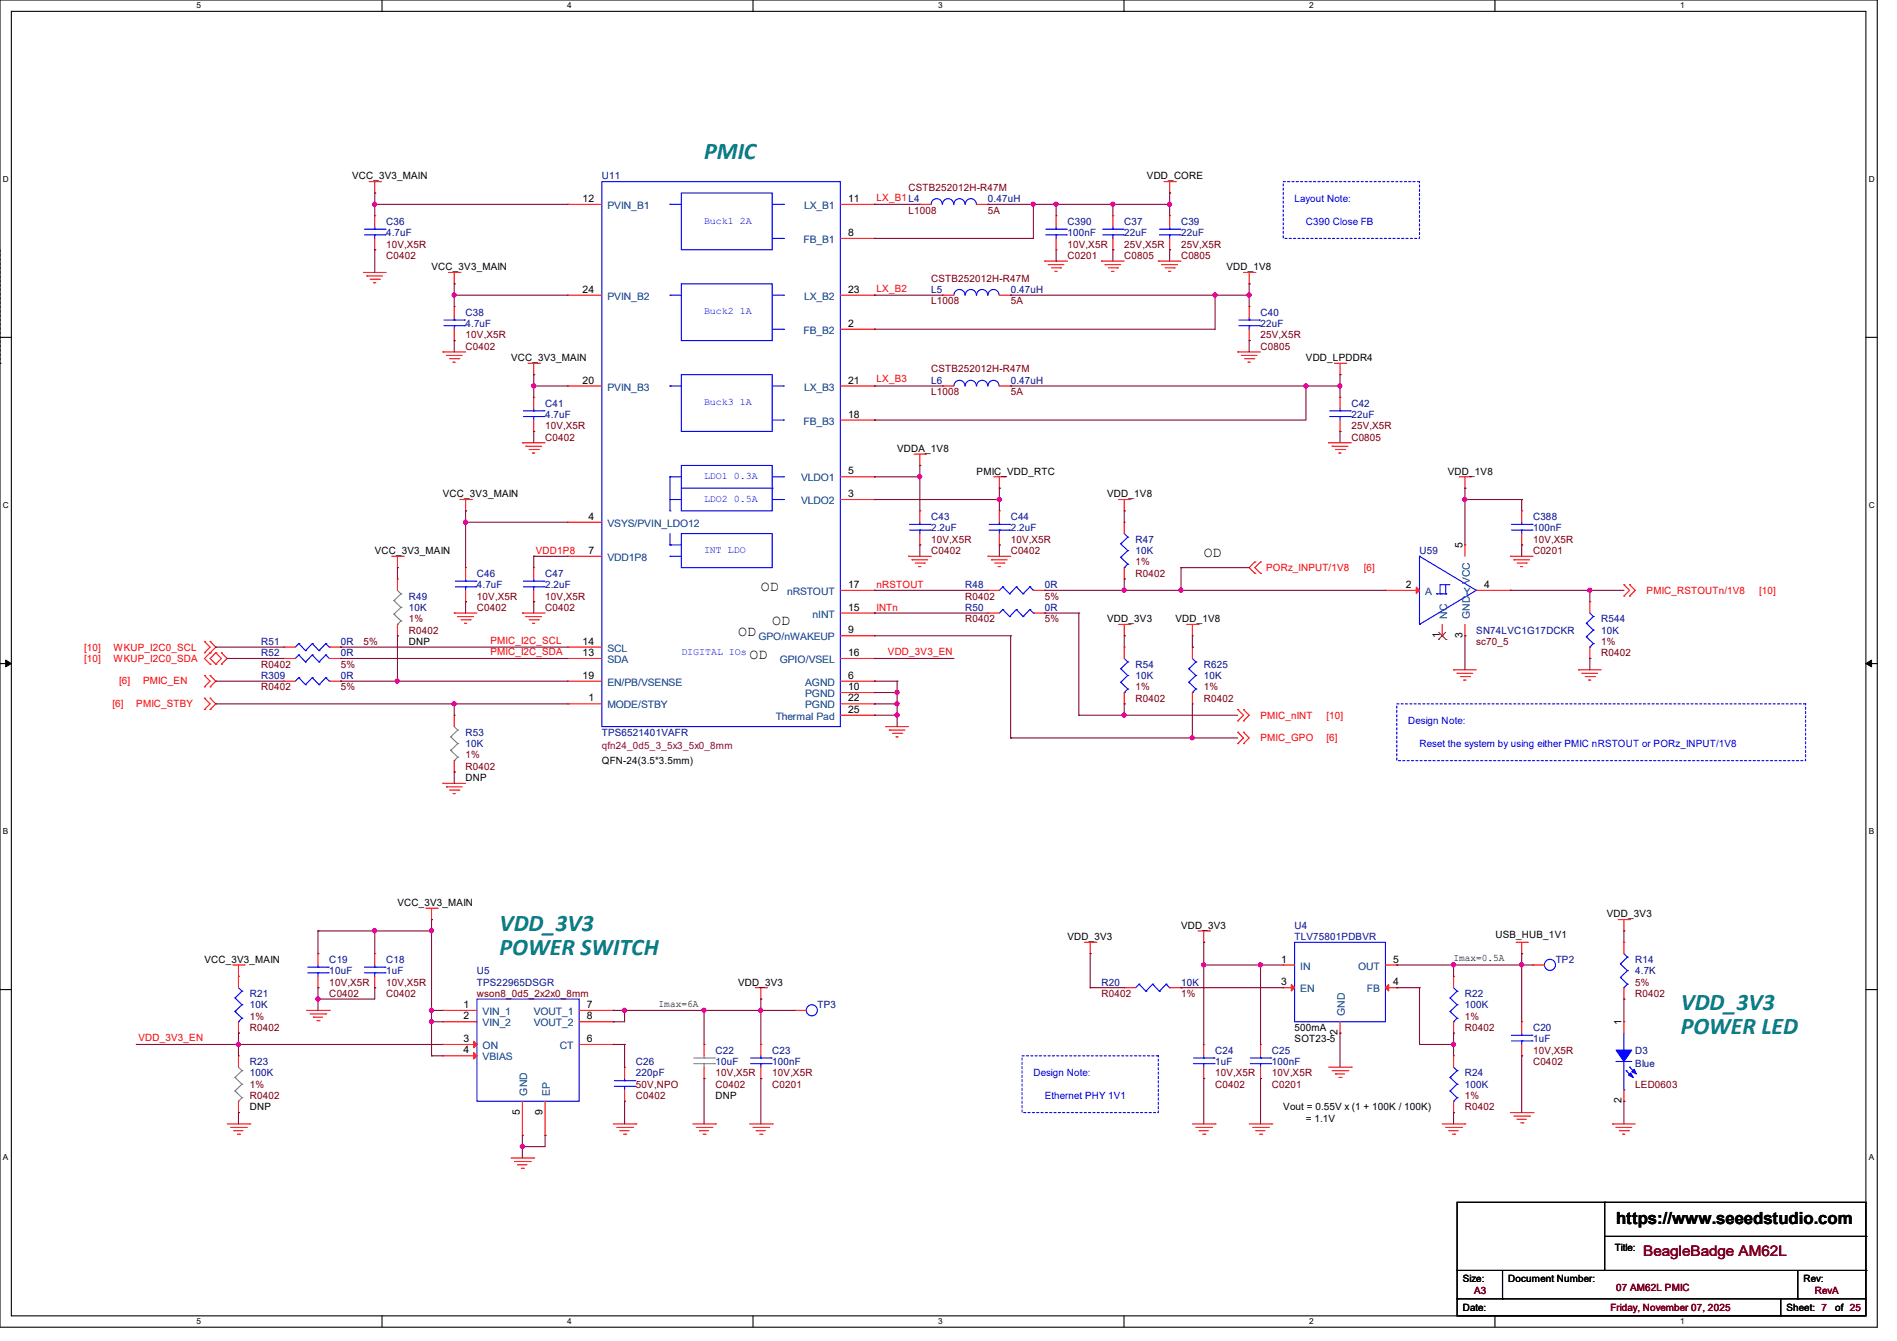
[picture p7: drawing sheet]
<svg xmlns="http://www.w3.org/2000/svg" width="297mm" height="210mm" viewBox="0 0 297 210" stroke-linecap="round" stroke-linejoin="round" font-family="sans-serif">
<defs><g id="words">
<g font-size="3.7" fill="#008080">
<text x="110.2" y="24.9">PMIC</text>
<text x="78.2" y="145.8">VDD_3V3</text>
<text x="78.2" y="149.5">POWER SWITCH</text>
<text x="263.1" y="158.2">VDD_3V3</text>
<text x="263.1" y="162">POWER LED</text>
</g>
<text font-size="2.6" x="253" y="191.8">https://www.seeedstudio.com</text>
<g font-size="2.3">
<text x="188.5" y="87.2">OD</text>
<text x="119.1" y="92.5">OD</text>
<text x="115.6" y="99.7">OD</text>
<text x="120.9" y="97.9">OD</text>
<text x="117.3" y="103.2">OD</text>
</g>
<text font-size="2.3" fill="#800000" x="257.3" y="196.8">BeagleBadge AM62L</text>
<g font-size="1.6">
<text x="55.1" y="28.1">VCC_3V3_MAIN</text>
<text x="179.6" y="28.1">VDD_CORE</text>
<text x="91.2" y="31.6">12</text>
<text x="132.8" y="31.6">11</text>
<text x="132.8" y="37">8</text>
<text x="67.6" y="42.3">VCC_3V3_MAIN</text>
<text x="91.2" y="45.8">24</text>
<text x="132.8" y="45.8">23</text>
<text x="192" y="42.3">VDD_1V8</text>
<text x="132.8" y="51.2">2</text>
<text x="80" y="56.6">VCC_3V3_MAIN</text>
<text x="204.5" y="56.6">VDD_LPDDR4</text>
<text x="91.2" y="60.1">20</text>
<text x="132.8" y="65.4">18</text>
<text x="132.8" y="60.1">21</text>
<text x="140.5" y="70.8">VDDA_1V8</text>
<text x="69.3" y="77.9">VCC_3V3_MAIN</text>
<text x="132.8" y="77.9">3</text>
<text x="132.8" y="74.3">5</text>
<text x="152.9" y="74.3">PMIC_VDD_RTC</text>
<text x="173.4" y="77.9">VDD_1V8</text>
<text x="226.7" y="74.3">VDD_1V8</text>
<text x="92.1" y="81.4">4</text>
<text x="58.7" y="86.8">VCC_3V3_MAIN</text>
<text x="92.1" y="86.7">7</text>
<text x="229" y="85.9" transform="rotate(-90 229 85.9)">5</text>
<text x="132.8" y="95.6">15</text>
<text x="132.8" y="92.1">17</text>
<text x="220.1" y="92.1">2</text>
<text x="232.4" y="92.1">4</text>
<text x="64" y="101">DNP</text>
<text x="91.2" y="101">14</text>
<text x="132.8" y="99.2">9</text>
<text x="173.4" y="97.4">VDD_3V3</text>
<text x="184" y="97.4">VDD_1V8</text>
<text x="225.4" y="99.9" transform="rotate(-90 225.4 99.9)">1</text>
<text x="229" y="99.9" transform="rotate(-90 229 99.9)">3</text>
<text x="91.2" y="102.7">13</text>
<text x="91.2" y="106.3">19</text>
<text x="132.8" y="106.3">6</text>
<text x="132.8" y="102.7">16</text>
<text x="92.1" y="109.9">1</text>
<text x="132.8" y="108.1">10</text>
<text x="132.8" y="109.9">22</text>
<text x="132.8" y="111.6">25</text>
<text x="94.2" y="119.7">QFN-24(3.5*3.5mm)</text>
<text x="72.9" y="122.3">DNP</text>
<text x="62.2" y="141.9">VCC_3V3_MAIN</text>
<text x="251.6" y="143.7">VDD_3V3</text>
<text x="167.1" y="147.2">VDD_3V3</text>
<text x="184.9" y="145.5">VDD_3V3</text>
<text x="234.1" y="146.9">USB_HUB_1V1</text>
<text x="32" y="150.8">VCC_3V3_MAIN</text>
<text x="115.6" y="154.3">VDD_3V3</text>
<text x="200.6" y="150.8">1</text>
<text x="200.6" y="154.3">3</text>
<text x="218.1" y="154.3">4</text>
<text x="218.1" y="150.8">5</text>
<text x="227.6" y="150.6">Imax=0.5A</text>
<text x="72.6" y="157.9">1</text>
<text x="72.6" y="159.6">2</text>
<text x="91.9" y="157.9">7</text>
<text x="91.9" y="159.6">8</text>
<text x="103.1" y="157.7">Imax=6A</text>
<text x="202.7" y="161.5">500mA</text>
<text x="253.9" y="160.6" transform="rotate(-90 253.9 160.6)">1</text>
<text x="72.6" y="163.2">3</text>
<text x="72.6" y="165">4</text>
<text x="91.9" y="163.2">6</text>
<text x="202.7" y="163.2">SOT23-5</text>
<text x="209.4" y="162.1" transform="rotate(-90 209.4 162.1)">2</text>
<text x="39.1" y="173.9">DNP</text>
<text x="112" y="172.1">DNP</text>
<text x="200.9" y="173.9">Vout = 0.55V x (1 + 100K / 100K)</text>
<text x="253.9" y="172.8" transform="rotate(-90 253.9 172.8)">2</text>
<text x="81.4" y="174.6" transform="rotate(-90 81.4 174.6)">5</text>
<text x="85" y="174.6" transform="rotate(-90 85 174.6)">9</text>
<text x="204.5" y="175.7">= 1.1V</text>
<text x="252.8" y="196">Title:</text>
<text x="229" y="200.7">Size:</text>
<text x="236.1" y="200.7">Document Number:</text>
<text x="282.4" y="200.7">Rev:</text>
<text x="229" y="205.4">Date:</text>
<text x="279.7" y="205.4">Sheet: 7</text>
<text x="287.3" y="205.4">of 25</text>
</g>
<g font-size="1.6" fill="#000080">
<text x="94.2" y="28.1">U11</text>
<text x="60.5" y="35.2">C36</text>
<text x="154.7" y="31.7">0.47uH</text>
<text x="167.1" y="35.2">C390</text>
<text x="176" y="35.2">C37</text>
<text x="184.9" y="35.2">C39</text>
<text x="60.5" y="37">4.7uF</text>
<text x="167.1" y="37">100nF</text>
<text x="176" y="37">22uF</text>
<text x="184.9" y="37">22uF</text>
<text x="145.8" y="45.9">L5</text>
<text x="158.2" y="45.9">0.47uH</text>
<text x="72.9" y="49.4">C38</text>
<text x="72.9" y="51.2">4.7uF</text>
<text x="197.4" y="49.4">C40</text>
<text x="197.4" y="51.2">22uF</text>
<text x="85.3" y="63.7">C41</text>
<text x="85.3" y="65.4">4.7uF</text>
<text x="145.8" y="60.1">L6</text>
<text x="158.2" y="60.1">0.47uH</text>
<text x="211.6" y="63.7">C42</text>
<text x="211.6" y="65.4">22uF</text>
<text x="145.8" y="81.4">C43</text>
<text x="145.8" y="83.2">2.2uF</text>
<text x="158.2" y="81.4">C44</text>
<text x="158.2" y="83.2">2.2uF</text>
<text x="240" y="81.4">C388</text>
<text x="240" y="83.2">100nF</text>
<text x="177.8" y="85">R47</text>
<text x="177.8" y="86.8">10K</text>
<text x="222.2" y="86.8">U59</text>
<text x="64" y="93.9">R49</text>
<text x="64" y="95.7">10K</text>
<text x="74.7" y="90.3">C46</text>
<text x="74.7" y="92.1">4.7uF</text>
<text x="85.3" y="90.3">C47</text>
<text x="85.3" y="92.1">2.2uF</text>
<text x="151.1" y="95.7">R50</text>
<text x="151.1" y="92.1">R48</text>
<text x="163.6" y="95.7">0R</text>
<text x="163.6" y="92.1">0R</text>
<text x="40.9" y="101">R51</text>
<text x="53.3" y="101">0R</text>
<text x="231.1" y="99.2">SN74LVC1G17DCKR</text>
<text x="250.7" y="97.4">R544</text>
<text x="250.7" y="99.2">10K</text>
<text x="40.9" y="102.8">R52</text>
<text x="40.9" y="106.3">R309</text>
<text x="53.3" y="106.3">0R</text>
<text x="53.3" y="102.8">0R</text>
<text x="177.8" y="104.6">R54</text>
<text x="177.8" y="106.3">10K</text>
<text x="188.5" y="104.6">R625</text>
<text x="188.5" y="106.3">10K</text>
<text x="72.9" y="115.2">R53</text>
<text x="72.9" y="117">10K</text>
<text x="94.2" y="115.2">TPS6521401VAFR</text>
<text x="202.7" y="147.2">TLV75801PDBVR</text>
<text x="202.7" y="145.5">U4</text>
<text x="51.6" y="150.8">C19</text>
<text x="51.6" y="152.6">10uF</text>
<text x="60.5" y="150.8">C18</text>
<text x="60.5" y="152.6">1uF</text>
<text x="74.7" y="152.6">U5</text>
<text x="74.7" y="154.3">TPS22965DSGR</text>
<text x="172.5" y="154.3">R20</text>
<text x="184.9" y="154.3">10K</text>
<text x="243.6" y="150.8">TP2</text>
<text x="256" y="150.8">R14</text>
<text x="256" y="152.6">4.7K</text>
<text x="39.1" y="156.1">R21</text>
<text x="39.1" y="157.9">10K</text>
<text x="128" y="157.9">TP3</text>
<text x="229.4" y="156.1">R22</text>
<text x="229.4" y="157.9">100K</text>
<text x="240" y="161.5">C20</text>
<text x="39.1" y="166.8">R23</text>
<text x="99.6" y="166.8">C26</text>
<text x="112" y="165">C22</text>
<text x="112" y="166.8">10uF</text>
<text x="120.9" y="165">C23</text>
<text x="120.9" y="166.8">100nF</text>
<text x="190.2" y="165">C24</text>
<text x="190.2" y="166.8">1uF</text>
<text x="199.1" y="165">C25</text>
<text x="199.1" y="166.8">100nF</text>
<text x="240" y="163.2">1uF</text>
<text x="256" y="165">D3</text>
<text x="256" y="167.1">Blue</text>
<text x="39.1" y="168.6">100K</text>
<text x="99.6" y="168.6">220pF</text>
<text x="229.4" y="168.6">R24</text>
<text x="229.4" y="170.3">100K</text>
</g>
<g font-size="1.6" fill="#800000">
<text x="142.2" y="29.9">CSTB252012H-R47M</text>
<text x="142.2" y="33.4">L1008</text>
<text x="154.7" y="33.4">5A</text>
<text x="60.5" y="40.6">C0402</text>
<text x="60.5" y="38.8">10V,X5R</text>
<text x="167.1" y="40.6">C0201</text>
<text x="167.1" y="38.8">10V,X5R</text>
<text x="176" y="40.6">C0805</text>
<text x="176" y="38.8">25V,X5R</text>
<text x="184.9" y="40.6">C0805</text>
<text x="184.9" y="38.8">25V,X5R</text>
<text x="145.8" y="47.7">L1008</text>
<text x="145.8" y="44.1">CSTB252012H-R47M</text>
<text x="158.2" y="47.7">5A</text>
<text x="72.9" y="53">10V,X5R</text>
<text x="197.4" y="53">25V,X5R</text>
<text x="72.9" y="54.8">C0402</text>
<text x="145.8" y="58.3">CSTB252012H-R47M</text>
<text x="197.4" y="54.8">C0805</text>
<text x="145.8" y="61.9">L1008</text>
<text x="158.2" y="61.9">5A</text>
<text x="85.3" y="69">C0402</text>
<text x="85.3" y="67.2">10V,X5R</text>
<text x="211.6" y="69">C0805</text>
<text x="211.6" y="67.2">25V,X5R</text>
<text x="145.8" y="86.8">C0402</text>
<text x="145.8" y="85">10V,X5R</text>
<text x="158.2" y="86.8">C0402</text>
<text x="158.2" y="85">10V,X5R</text>
<text x="177.8" y="88.6">1%</text>
<text x="240" y="86.8">C0201</text>
<text x="240" y="85">10V,X5R</text>
<text x="74.7" y="95.7">C0402</text>
<text x="74.7" y="93.9">10V,X5R</text>
<text x="85.3" y="95.7">C0402</text>
<text x="85.3" y="93.9">10V,X5R</text>
<text x="151.1" y="93.9">R0402</text>
<text x="163.6" y="93.9">5%</text>
<text x="177.8" y="90.3">R0402</text>
<text x="56.9" y="101">5%</text>
<text x="64" y="97.4">1%</text>
<text x="64" y="99.2">R0402</text>
<text x="151.1" y="97.4">R0402</text>
<text x="163.6" y="97.4">5%</text>
<text x="231.1" y="101">sc70_5</text>
<text x="250.7" y="101">1%</text>
<text x="40.9" y="104.6">R0402</text>
<text x="53.3" y="104.6">5%</text>
<text x="250.7" y="102.8">R0402</text>
<text x="40.9" y="108.1">R0402</text>
<text x="53.3" y="108.1">5%</text>
<text x="177.8" y="108.1">1%</text>
<text x="177.8" y="109.9">R0402</text>
<text x="188.5" y="108.1">1%</text>
<text x="188.5" y="109.9">R0402</text>
<text x="72.9" y="118.8">1%</text>
<text x="72.9" y="120.6">R0402</text>
<text x="51.6" y="154.3">10V,X5R</text>
<text x="60.5" y="154.3">10V,X5R</text>
<text x="256" y="154.3">5%</text>
<text x="39.1" y="159.7">1%</text>
<text x="39.1" y="161.5">R0402</text>
<text x="51.6" y="156.1">C0402</text>
<text x="60.5" y="156.1">C0402</text>
<text x="74.7" y="156.1">wson8_0d5_2x2x0_8mm</text>
<text x="172.5" y="156.1">R0402</text>
<text x="184.9" y="156.1">1%</text>
<text x="229.4" y="159.7">1%</text>
<text x="229.4" y="161.5">R0402</text>
<text x="256" y="156.1">R0402</text>
<text x="240" y="166.8">C0402</text>
<text x="240" y="165">10V,X5R</text>
<text x="39.1" y="170.3">1%</text>
<text x="39.1" y="172.1">R0402</text>
<text x="99.6" y="172.1">C0402</text>
<text x="99.6" y="170.3">50V,NPO</text>
<text x="112" y="170.3">C0402</text>
<text x="112" y="168.6">10V,X5R</text>
<text x="120.9" y="170.3">C0201</text>
<text x="120.9" y="168.6">10V,X5R</text>
<text x="190.2" y="170.3">C0402</text>
<text x="190.2" y="168.6">10V,X5R</text>
<text x="199.1" y="170.3">C0201</text>
<text x="199.1" y="168.6">10V,X5R</text>
<text x="229.4" y="172.1">1%</text>
<text x="229.4" y="173.9">R0402</text>
<text x="256" y="170.3">LED0603</text>
<text x="230.8" y="202.7">A3</text>
<text x="253" y="202.2">07 AM62L PMIC</text>
<text x="284.1" y="202.7">RevA</text>
<text x="252.1" y="205.4">Friday, November 07, 2025</text>
</g>
<g font-size="1.6" fill="#004080">
<text x="95.1" y="32.7">PVIN_B1</text>
<text x="125.9" y="32.7">LX_B1</text>
<text x="125.8" y="38.1">FB_B1</text>
<text x="95.1" y="46.9">PVIN_B2</text>
<text x="125.9" y="46.9">LX_B2</text>
<text x="125.8" y="52.3">FB_B2</text>
<text x="95.1" y="61.2">PVIN_B3</text>
<text x="125.9" y="61.2">LX_B3</text>
<text x="125.8" y="66.5">FB_B3</text>
<text x="125.4" y="75.4">VLDO1</text>
<text x="95.1" y="82.5">VSYS/PVIN_LDO12</text>
<text x="125.4" y="79">VLDO2</text>
<text x="95.1" y="87.8">VDD1P8</text>
<text x="123.2" y="93.2">nRSTOUT</text>
<text x="223.1" y="93.2">A</text>
<text x="229.2" y="93.2">Y</text>
<text x="230.1" y="91.5" transform="rotate(-90 230.1 91.5)">VCC</text>
<text x="118.7" y="100.3">GPO/nWAKEUP</text>
<text x="127.2" y="96.7">nINT</text>
<text x="226.6" y="96.9" transform="rotate(-90 226.6 96.9)">NC</text>
<text x="230.1" y="96.9" transform="rotate(-90 230.1 96.9)">GND</text>
<text x="95.1" y="103.8">SDA</text>
<text x="95.1" y="102.1">SCL</text>
<text x="95.1" y="107.4">EN/PB/VSENSE</text>
<text x="122.1" y="103.8">GPIO/VSEL</text>
<text x="126.1" y="107.4">AGND</text>
<text x="95.1" y="111">MODE/STBY</text>
<text x="121.5" y="112.7">Thermal Pad</text>
<text x="126.1" y="109.2">PGND</text>
<text x="126.1" y="111">PGND</text>
<text x="203.6" y="151.9">IN</text>
<text x="203.6" y="155.4">EN</text>
<text x="212.6" y="151.9">OUT</text>
<text x="214" y="155.4">FB</text>
<text x="75.6" y="159">VIN_1</text>
<text x="75.6" y="160.7">VIN_2</text>
<text x="83.6" y="159">VOUT_1</text>
<text x="83.6" y="160.7">VOUT_2</text>
<text x="210.6" y="159.1" transform="rotate(-90 210.6 159.1)">GND</text>
<text x="75.6" y="164.3">ON</text>
<text x="75.6" y="166.1">VBIAS</text>
<text x="87.7" y="164.3">CT</text>
<text x="82.6" y="171.6" transform="rotate(-90 82.6 171.6)">GND</text>
<text x="86.1" y="171.6" transform="rotate(-90 86.1 171.6)">EP</text>
</g>
<g font-size="1.6" fill="#00f">
<text x="110.2" y="35">Buck1 2A</text>
<text x="202.7" y="31.7">Layout Note:</text>
<text x="204.5" y="35.2">C390 Close FB</text>
<text x="110.2" y="49.2">Buck2 1A</text>
<text x="110.2" y="63.5">Buck3 1A</text>
<text x="110.2" y="75">LDO1 0.3A</text>
<text x="110.2" y="78.6">LDO2 0.5A</text>
<text x="110.2" y="86.6">INT LDO</text>
<text x="106.7" y="102.6">DIGITAL IOs</text>
<text x="220.5" y="113.5">Design Note:</text>
<text x="222.2" y="117">Reset the system by using either PMIC nRSTOUT or PORz_INPUT/1V8</text>
<text x="161.8" y="168.6">Design Note:</text>
<text x="163.6" y="172.1">Ethernet PHY 1V1</text>
</g>
<g font-size="1.6" fill="#f00">
<text x="137.2" y="31.5">LX_B1L4</text>
<text x="137.2" y="45.7">LX_B2</text>
<text x="137.2" y="59.9">LX_B3</text>
<text x="83.9" y="86.8">VDD1P8</text>
<text x="198.2" y="89.4">PORz_INPUT/1V8</text>
<text x="213.5" y="89.4">[6]</text>
<text x="137.2" y="92.1">nRSTOUT</text>
<text x="137.2" y="95.7">INTn</text>
<text x="257.8" y="93">PMIC_RSTOUTn/1V8</text>
<text x="275.4" y="93">[10]</text>
<text x="13.2" y="101.9">[10]</text>
<text x="17.8" y="101.9">WKUP_I2C0_SCL</text>
<text x="76.8" y="100.8">PMIC_I2C_SCL</text>
<text x="13.2" y="103.7">[10]</text>
<text x="17.8" y="103.7">WKUP_I2C0_SDA</text>
<text x="18.7" y="107.1">[6]</text>
<text x="22.4" y="107.1">PMIC_EN</text>
<text x="76.8" y="102.6">PMIC_I2C_SDA</text>
<text x="139" y="102.6">VDD_3V3_EN</text>
<text x="17.6" y="110.8">[6]</text>
<text x="21.3" y="110.8">PMIC_STBY</text>
<text x="197.4" y="112.6">PMIC_nINT</text>
<text x="207.7" y="112.6">[10]</text>
<text x="197.4" y="116.1">PMIC_GPO</text>
<text x="207.7" y="116.1">[6]</text>
<text x="21.7" y="163">VDD_3V3_EN</text>
</g>
<text font-size="1.6" fill="#800040" x="94.2" y="117.3">qfn24_0d5_3_5x3_5x0_8mm</text>
<g font-size="1.3">
<text x="30.8" y="1.3">5</text>
<text x="88.8" y="1.3">4</text>
<text x="146.9" y="1.3">3</text>
<text x="205" y="1.3">2</text>
<text x="263.1" y="1.3">1</text>
<text x=".5" y="28.4">D</text>
<text x="292.6" y="28.4">D</text>
<text x=".5" y="79.5">C</text>
<text x="292.6" y="79.5">C</text>
<text x=".5" y="130.6">B</text>
<text x="292.6" y="130.6">B</text>
<text x=".5" y="181.7">A</text>
<text x="292.6" y="181.7">A</text>
<text x="30.8" y="207.4">5</text>
<text x="88.8" y="207.4">4</text>
<text x="146.9" y="207.4">3</text>
<text x="205" y="207.4">2</text>
<text x="263.1" y="207.4">1</text>
</g>
</g></defs>
<path d="M0 0h293.9v207.9h-293.9zM1.8 1.8h290.3v204.3h-290.3z" fill="none" stroke="#000" stroke-width=".17"/>
<g fill="#fff">
<path d="M30.8 .2h.7v1.4h-.7z"/>
<path d="M30.8 206.2h.7v1.4h-.7z"/>
</g>
<path d="M59.8 0v1.8M59.8 206.1v1.8" fill="none" stroke="#000" stroke-width=".17"/>
<g fill="#fff">
<path d="M88.8 .2h.7v1.4h-.7z"/>
<path d="M88.8 206.2h.7v1.4h-.7z"/>
</g>
<path d="M117.9 0v1.8M117.9 206.1v1.8" fill="none" stroke="#000" stroke-width=".17"/>
<g fill="#fff">
<path d="M146.9 .2h.7v1.4h-.7z"/>
<path d="M146.9 206.2h.7v1.4h-.7z"/>
</g>
<path d="M176 0v1.8M176 206.1v1.8" fill="none" stroke="#000" stroke-width=".17"/>
<g fill="#fff">
<path d="M205 .2h.7v1.4h-.7z"/>
<path d="M205 206.2h.7v1.4h-.7z"/>
</g>
<path d="M234.1 0v1.8M234.1 206.1v1.8" fill="none" stroke="#000" stroke-width=".17"/>
<g fill="#fff">
<path d="M263.1 .2h.6v1.4h-.6z"/>
<path d="M263.1 206.2h.6v1.4h-.6z"/>
<path d="M.5 27.3h.9v1.4h-.9z"/>
<path d="M292.6 27.3h.9v1.4h-.9z"/>
<path d="M.5 78.4h.9v1.4h-.9z"/>
<path d="M292.6 78.4h.9v1.4h-.9z"/>
</g>
<path d="M0 52.8h1.8M292.1 52.8h1.8" fill="none" stroke="#000" stroke-width=".17"/>
<g fill="#fff">
<path d="M.5 129.5h.8v1.4h-.8z"/>
<path d="M292.6 129.5h.8v1.4h-.8z"/>
</g>
<path d="M0 103.9h1.8M292.1 103.9h1.8" fill="none" stroke="#000" stroke-width=".17"/>
<path d="M.9 103.4l.9 .5-.9 .5zM292.1 103.9l.9-.5v1z" fill="#000" stroke="#000" stroke-width=".16"/>
<g fill="#fff">
<path d="M.5 180.5h.8v1.4h-.8z"/>
<path d="M292.6 180.5h.8v1.4h-.8z"/>
</g>
<g fill="none" stroke="#000" stroke-width=".17">
<path d="M0 155h1.8M292.1 155h1.8M228.1 188.3h64v17.8h-64zM228.1 199h64M235.2 199v4.4M251.2 188.3h.1M251.2 188.3v10.7M251.2 193.6h40.9M281.5 199v4.4M292.1 199h.1M292.1 193.6h.1M228.1 203.4h.1"/>
<path d="M228.1 203.4h64M235.2 203.4h.1M278.8 206.1h.1M278.8 203.4v2.7M281.5 203.4h.1"/>
</g>
<path d="M0 39.1v17.8M0 56.9h.1" fill="none" stroke="#000" stroke-width=".17" stroke-dasharray=".3"/>
<path d="M200.9 28.4h21.3v8.9h-21.3zM218.7 110.2h64v8.9h-64zM160 165.4h21.4v8.8h-21.4z" fill="none" stroke="#00f" stroke-width=".17" stroke-dasharray=".3 .3"/>
<g fill="none" stroke="#f00" stroke-width=".17">
<path d="M57.8 28.4h1.8M58.7 30.2h.1M58.7 33.8h.1M58.7 39.1h.1M58.7 28.4v1.8M58.7 33.8v1.8M58.7 37.3v1.8M59.6 28.4h.1M88.9 32h.1M88.9 32h5.3M131.6 32h5.3M131.6 37.3h5.3"/>
<path d="M136.9 37.3h.1M136.9 32h.1M144 32h.1M144 32h1.8M152.9 32h1.8M154.7 32h.1M165.4 33.8h.1M165.4 39.1h.1M165.4 33.8v1.8M165.4 37.3v1.8M174.2 33.8h.1M174.2 39.1h.1"/>
<path d="M174.2 33.8v1.8M174.2 37.3v1.8M182.2 28.4h1.8M183.1 30.2h.1M183.1 33.8h.1M183.1 39.1h.1M183.1 28.4v1.8M183.1 33.8v1.8M183.1 37.3v1.8M184 28.4h.1M56.9 42.7h.1M56.9 42.7h3.6"/>
<path d="M57.4 43.2h.1M57.4 43.2h2.5M58 43.7h1.4M58.5 44.3h.1M58.5 44.3h.3M59.4 43.7h.1M69.3 55.1h.1M69.3 55.1h3.6M69.9 55.7h.1M69.9 55.7h2.4M70.2 42.7h1.8M70.4 56.2h1.4"/>
<path d="M71 56.7h.1M71 56.7h.3M71.1 44.4h.1M71.1 48h.1M71.1 53.3h.1M71.1 42.7v1.7M71.1 48v1.8M71.1 51.6v1.7M71.8 56.2h.1M72 42.7h.1M82.7 56.9h1.8M83.6 58.7h.1"/>
<path d="M83.6 56.9v1.8M84.5 56.9h.1M88.9 46.2h.1M88.9 46.2h5.3M131.6 46.2h5.3M131.6 51.6h5.3M136.9 51.6h.1M136.9 46.2h.1M147.6 46.2h.1M147.6 46.2h1.8M156.5 46.2h1.7M158.2 46.2h.1"/>
<path d="M163.6 40.9h.1M163.6 40.9h3.5M164.1 41.4h.1M164.1 41.4h2.5M164.6 42h1.5M165.2 42.5h.1M165.2 42.5h.3M166.1 42h.1M172.5 40.9h.1M172.5 40.9h3.5M173 41.4h.1M173 41.4h2.5"/>
<path d="M173.5 42h1.5M174.1 42.5h.1M174.1 42.5h.3M175 42h.1M181.4 40.9h.1M181.4 40.9h3.5M181.9 41.4h.1M181.9 41.4h2.5M182.4 42h1.5M183 42.5h.1M183 42.5h.3M183.9 42h.1"/>
<path d="M193.8 55.1h.1M193.8 55.1h3.6M194.4 55.7h.1M194.4 55.7h2.4M194.7 42.7h1.8M194.9 56.2h1.4M195.4 56.7h.1M195.4 56.7h.3M195.6 44.4h.1M195.6 48h.1M195.6 53.3h.1M195.6 42.7v1.7"/>
<path d="M195.6 48v1.8M195.6 51.6v1.7M196.3 56.2h.1M196.5 42.7h.1M208.9 56.9h1.8M209.8 58.7h.1M209.8 56.9v1.8M210.7 56.9h.1M72 78.2h1.8M72.9 78.2v1.8M73.8 78.2h.1M81.8 69.3h.1"/>
<path d="M81.8 69.3h3.5M82.3 69.9h.1M82.3 69.9h2.5M82.8 70.4h1.5M83.4 71h.1M83.4 71h.3M83.6 62.2h.1M83.6 67.6h.1M83.6 62.2v1.8M83.6 65.8v1.8M84.3 70.4h.1M88.9 60.5h.1"/>
<path d="M88.9 60.5h5.3M131.6 74.7h5.3M131.6 78.2h5.3M131.6 60.5h5.3M131.6 65.8h5.3M136.9 78.2h.1M136.9 74.7h.1M136.9 65.8h.1M136.9 60.5h.1M143.1 71.1h1.8M144 72.9h.1M144 71.1v1.8"/>
<path d="M144.9 71.1h.1M147.6 60.5h.1M147.6 60.5h1.8M155.6 74.7h1.8M156.5 76.5h.1M156.5 74.7v1.8M156.5 60.5h1.7M157.4 74.7h.1M158.2 60.5h.1M175.1 78.2h1.8M176 78.2v1.8M176.9 78.2h.1"/>
<path d="M208 69.3h.1M208 69.3h3.6M208.6 69.9h.1M208.6 69.9h2.4M209.1 70.4h1.4M209.6 71h.1M209.6 71h.4M209.8 62.2h.1M209.8 67.6h.1M209.8 62.2v1.8M209.8 65.8v1.8M210.5 70.4h.1"/>
<path d="M228.5 74.7h1.8M229.4 76.5h.1M229.4 74.7v1.8M230.3 74.7h.1M61.3 87.1h1.8M62.2 88.9h.1M62.2 90.7h.1M62.2 99.6h.1M62.2 87.1v1.8M62.2 90.7v1.8M62.2 97.8v1.8M63.1 87.1h.1"/>
<path d="M71.1 96h.1M71.1 96h3.6M71.7 96.6h.1M71.7 96.6h2.4M72.2 97.1h1.4M72.7 97.6h.1M72.7 97.6h.4M72.9 80h.1M72.9 88.9h.1M72.9 94.2h.1M72.9 88.9v1.8M72.9 92.5v1.7"/>
<path d="M73.6 97.1h.1M81.8 96h.1M81.8 96h3.5M82.3 96.6h.1M82.3 96.6h2.5M82.8 97.1h1.5M83.4 97.6h.1M83.4 97.6h.3M83.6 88.9h.1M83.6 94.2h.1M83.6 88.9v1.8M83.6 92.5v1.7"/>
<path d="M84.3 97.1h.1M88.9 81.8h.1M88.9 87.1h.1M88.9 87.1h5.3M88.9 81.8h5.3M131.6 96h5.3M131.6 99.6h5.3M131.6 92.5h5.3M136.9 99.6h.1M136.9 96h.1M136.9 92.5h.1M142.2 87.1h.1"/>
<path d="M142.2 87.1h3.6M142.8 87.7h.1M142.8 87.7h2.4M143.3 88.2h1.4M143.8 88.7h.1M143.8 88.7h.4M144 80h.1M144 85.3h.1M144 80v1.8M144 83.6v1.7M144.7 88.2h.1M154.7 87.1h.1"/>
<path d="M154.7 96h.1M154.7 92.5h.1M154.7 87.1h3.5M154.7 96h1.8M154.7 92.5h1.8M155.2 87.7h.1M155.2 87.7h2.5M155.7 88.2h1.5M156.3 88.7h.1M156.3 88.7h.3M156.5 80h.1M156.5 85.3h.1"/>
<path d="M156.5 80v1.8M156.5 83.6v1.7M157.2 88.2h.1M161.8 96h1.8M161.8 92.5h1.8M163.6 96h.1M163.6 92.5h.1M175.1 97.8h1.8M176 99.6h.1M176 80h.1M176 81.8h.1M176 90.7h.1"/>
<path d="M176 81.8v1.8M176 88.9v1.8M176 97.8v1.8M176.9 97.8h.1M185.8 97.8h1.8M186.7 99.6h.1M186.7 97.8v1.8M187.6 97.8h.1M196.5 88h.1M196.5 89.8h.1M196.5 88l-.9 .9 .9 .9M197.4 89.8h.1"/>
<path d="M197.4 88h.1M197.4 88l-.9 .9 .9 .9M216.9 92.5h.1M216.9 92.5h5.3M225.8 99.6h.1M225.8 97.8v1.8M229.4 99.6h.1M229.4 85.3h.1M229.4 85.3v1.8M229.4 97.8v1.8M231.1 92.5h5.4M236.5 87.1h.1"/>
<path d="M236.5 92.5h.1M236.5 87.1h3.5M237 87.7h.1M237 87.7h2.5M237.5 88.2h1.5M238.1 88.7h.1M238.1 88.7h.3M238.3 80h.1M238.3 85.3h.1M238.3 80v1.8M238.3 83.6v1.7M239 88.2h.1"/>
<path d="M248.9 94.2h.1M248.9 94.2v1.8M254.3 91.6h.1M254.3 93.3h.1M254.3 91.6l.8 .9-.8 .8M255.1 91.6h.1M255.1 93.3h.1M255.1 91.6l.9 .9-.9 .8M32 102.2h.1M32 100.5h.1M32 111.1h.1M32 109.3h.1"/>
<path d="M32 105.8h.1M32 107.6h.1M32 100.5l.9 .8-.9 .9M32 109.3l.9 .9-.9 .9M32 105.8l.9 .9-.9 .9M32.9 100.5h.1M32.9 102.2h.1M32.9 104h.1M32.9 109.3h.1M32.9 111.1h.1M32.9 107.6h.1M32.9 105.8h.1"/>
<path d="M32.9 100.5l.9 .8-1.8 1.8 .9 .9M32.9 109.3l.9 .9-.9 .9M32.9 105.8l.9 .9-.9 .9M33.8 104h.1M33.8 102.2h.1M33.8 102.2l.9 .9-.9 .9M33.8 102.2l-.9 .9 .9 .9M34.7 102.2h.1M34.7 104h.1M34.7 102.2l.9 .9-.9 .9M44.4 103.1h.1M44.4 106.7h.1"/>
<path d="M44.4 101.3h.1M44.4 103.1h1.8M44.4 106.7h1.8M44.4 101.3h1.8M51.6 103.1h1.7M51.6 106.7h1.7M51.6 101.3h1.7M53.3 103.1h.1M53.3 106.7h.1M53.3 101.3h.1M71.1 112h.1M71.1 112v1.8"/>
<path d="M71.1 119.1v1.8M88.9 110.2h.1M88.9 103.1h.1M88.9 101.3h.1M88.9 106.7h.1M88.9 103.1h5.3M88.9 110.2h5.3M88.9 106.7h5.3M88.9 101.3h5.3M131.6 103.1h5.3M131.6 110.2h5.3M131.6 106.7h5.3"/>
<path d="M131.6 108.5h5.3M131.6 112h5.3M136.9 106.7h.1M136.9 108.5h.1M136.9 103.1h.1M136.9 110.2h.1M136.9 112h.1M138.7 113.8h.1M138.7 113.8h3.5M139.2 114.3h.1M139.2 114.3h2.5M139.7 114.9h1.5"/>
<path d="M140.3 115.4h.1M140.3 115.4h.3M141.2 114.9h.1M176 101.3h.1M176 110.2h.1M176 101.3v1.8M176 108.5v1.7M186.7 101.3h.1M186.7 110.2h.1M186.7 101.3v1.8M186.7 108.5v1.7M193.8 111.1h.1"/>
<path d="M193.8 112.9h.1M193.8 114.7h.1M193.8 116.5h.1M193.8 111.1l.9 .9-.9 .9M193.8 114.7l.9 .9-.9 .9M194.7 111.1h.1M194.7 112.9h.1M194.7 114.7h.1M194.7 116.5h.1M194.7 111.1l.9 .9-.9 .9M194.7 114.7l.9 .9-.9 .9M227.6 104.9h.1"/>
<path d="M227.6 104.9h3.5M228.1 105.5h.1M228.1 105.5h2.5M228.6 106h1.5M229.2 106.5h.1M229.2 106.5h.3M230.1 106h.1M247.1 104.9h.1M247.1 104.9h3.6M247.7 105.5h.1M247.7 105.5h2.4M248.2 106h1.4"/>
<path d="M248.8 106.5h.1M248.8 106.5h.3M248.9 103.1h.1M248.9 101.3v1.8M249.6 106h.1M69.3 122.7h.1M69.3 122.7h3.6M69.9 123.2h.1M69.9 123.2h2.4M70.4 123.7h1.4M71 124.3h.1M71 124.3h.3"/>
<path d="M71.1 120.9h.1M71.8 123.7h.1M36.4 151.1h1.8M37.3 152.9h.1M37.3 151.1v3.6M38.2 151.1h.1M48 158.2h3.6M48.6 158.8h2.4M49.1 159.3h.1M49.1 159.3h1.4M49.6 159.9h.4M49.8 149.4h.1"/>
<path d="M49.8 154.7h.1M49.8 149.4v1.7M49.8 152.9v1.8M50 159.9h.1M51 158.8h.1M51.6 158.2h.1M58.7 149.4h.1M58.7 154.7h.1M58.7 149.4v1.7M58.7 152.9v1.8M66.7 142.2h1.8M67.6 144h.1"/>
<path d="M67.6 142.2v1.8M68.5 142.2h.1M69.3 158.2h.1M69.3 158.2h5.4M90.7 158.2h5.3M96 158.2h.1M118.2 154.7h1.8M119.1 156.5h.1M119.1 154.7v1.8M120 154.7h.1M124.5 158.2h.1M124.5 158.2h1.7"/>
<path d="M169.8 147.6h1.8M170.7 149.4h.1M170.7 147.6v1.8M171.6 147.6h.1M176 154.7h.1M176 154.7h1.8M183.1 154.7h1.8M184.9 154.7h.1M187.6 145.8h1.8M188.5 147.6h.1M188.5 145.8v1.8M189.4 145.8h.1"/>
<path d="M200.9 151.1h.1M200.9 154.7h.1M200.9 151.1h1.8M200.9 154.7h1.8M216.9 151.1h1.8M216.9 154.7h1.8M218.7 154.7h.1M218.7 151.1h.1M227.6 152.9h.1M227.6 152.9v1.8M237.4 147.6h1.7M238.3 149.4h.1"/>
<path d="M238.3 147.6v1.8M239.1 147.6h.1M240 151.1h.1M240 151.1h1.8M253.4 144h1.7M254.3 145.8h.1M254.3 147.6h.1M254.3 156.5h.1M254.3 144v1.8M254.3 147.6v1.8M254.3 154.7v1.8M255.1 144h.1"/>
<path d="M35.6 176h3.5M36.1 176.6h2.5M36.6 177.1h.1M36.6 177.1h1.5M37.2 177.6h.3M37.3 165.4h.1M37.3 174.2h.1M37.3 161.8h.1M37.3 160v1.8M37.3 165.4v1.7M37.3 172.5v1.7M37.5 177.6h.1"/>
<path d="M38.6 176.6h.1M39.1 176h.1M69.3 160h.1M69.3 163.6h.1M69.3 165.4h.1M69.3 160h5.4M69.3 163.6h5.4M69.3 165.4h5.4M81.8 177.8h.1M81.8 172.5v5.3M85.3 177.8h.1M85.3 172.5v5.3"/>
<path d="M90.7 160h5.3M90.7 163.6h5.3M96 163.6h.1M96 160h.1M96 176h3.6M96.6 176.6h2.4M97.1 177.1h.1M97.1 177.1h1.4M97.6 177.6h.4M97.8 167.1h.1M97.8 172.5h.1M97.8 167.1v1.8"/>
<path d="M97.8 170.7v1.8M98 177.6h.1M99 176.6h.1M99.6 176h.1M108.5 176h3.5M109 176.6h2.5M109.5 177.1h.1M109.5 177.1h1.5M110.1 177.6h.3M110.2 163.6h.1M110.2 168.9h.1M110.2 163.6v1.8"/>
<path d="M110.2 167.1v1.8M110.4 177.6h.1M111.5 176.6h.1M112 176h.1M117.3 176h3.6M117.9 176.6h2.5M118.4 177.1h.1M118.4 177.1h1.4M119 177.6h.3M119.1 163.6h.1M119.1 168.9h.1M119.1 163.6v1.8"/>
<path d="M119.1 167.1v1.8M119.3 177.6h.1M120.4 176.6h.1M120.9 176h.1M186.7 176h3.5M187.2 176.6h2.5M187.7 177.1h.1M187.7 177.1h1.5M188.3 177.6h.3M188.5 163.6h.1M188.5 168.9h.1M188.5 163.6v1.8"/>
<path d="M188.5 167.1v1.8M188.6 177.6h.1M189.7 176.6h.1M190.2 176h.1M195.6 176h3.5M196.1 176.6h2.5M196.6 177.1h.1M196.6 177.1h1.5M197.2 177.6h.3M197.4 163.6h.1M197.4 168.9h.1M197.4 163.6v1.8"/>
<path d="M197.4 167.1v1.8M197.5 177.6h.1M198.6 176.6h.1M199.1 176h.1M208 167.1h3.6M208.6 167.7h2.4M209.1 168.2h.1M209.1 168.2h1.4M209.6 168.7h.4M209.8 161.8h.1M209.8 160v1.8M210 168.7h.1"/>
<path d="M211 167.7h.1M211.6 167.1h.1M225.8 176h3.6M226.4 176.6h2.4M226.9 177.1h.1M226.9 177.1h1.4M227.4 177.6h.4M227.6 165.4h.1M227.6 174.2h.1M227.6 161.8h.1M227.6 160v1.8M227.6 165.4v1.7"/>
<path d="M227.6 172.5v1.7M227.8 177.6h.1M228.8 176.6h.1M229.4 176h.1M236.5 174.2h3.5M237 174.8h2.5M237.5 175.3h.1M237.5 175.3h1.5M238.1 175.9h.3M238.3 160h.1M238.3 165.4h.1M238.3 160v1.8"/>
<path d="M238.3 163.6v1.8M238.4 175.9h.1M239.5 174.8h.1M240 174.2h.1M252.5 176h.1M252.5 176h3.5M253 176.6h.1M253 176.6h2.5M253.5 177.1h1.5M254.1 177.6h.1M254.1 177.6h.3M254.3 172.5h.1"/>
<path d="M254.3 160h.1M254.3 160v1.8M254.3 170.7v1.8M255 177.1h.1M80 181.4h3.6M80.6 181.9h2.4M81.1 182.4h.1M81.1 182.4h1.4M81.6 183h.4M82 183h.1M83 181.9h.1M83.6 181.4h.1"/>
</g>
<g fill="none" stroke="#808080" stroke-width=".17">
<path d="M61.7 94.1h.1M61.7 96.2h.1M61.7 94.1l1.1 1M61.7 96.2l1.1 1M62.2 97.8h.1M62.2 92.5l.6 .5M62.8 93h.1M62.8 95.1h.1M62.8 97.2h.1M62.8 93l-1.1 1.1M62.8 95.1l-1.1 1.1M62.8 97.2l-.6 .6"/>
<path d="M70.6 115.4h.1M70.6 117.5h.1M70.6 115.4l1.1 1.1M70.6 117.5l1.1 1.1M71.1 119.1h.1M71.1 113.8l.6 .5M71.7 114.3h.1M71.7 116.5h.1M71.7 118.6h.1M71.7 114.3l-1.1 1.1M71.7 116.5l-1.1 1M71.7 118.6l-.6 .5"/>
<path d="M36.8 168.7h.1M36.8 170.9h.1M36.8 168.7l1.1 1.1M36.8 170.9l1.1 1M37.3 172.5h.1M37.3 167.1l.6 .6M37.9 167.7h.1M37.9 169.8h.1M37.9 171.9h.1M37.9 167.7l-1.1 1M37.9 169.8l-1.1 1.1M37.9 171.9l-.6 .6"/>
<path d="M108.6 165.7h3.2M108.6 166.6h3.2M110.2 166.6h.1M110.2 165.7h.1M110.2 165.4v.3M110.2 166.6v.5M111.8 165.7h.1M111.8 166.6h.1"/>
</g>
<g fill="none" stroke="#00f" stroke-width=".17">
<path d="M57.1 35.9h3.2M57.1 36.8h3.2M58.7 36.8h.1M58.7 35.9h.1M58.7 35.6v.3M58.7 36.8v.5M60.3 35.9h.1M60.3 36.8h.1M94.2 28.4h37.4v85.4h-37.4zM104.9 32h.1M104.9 32h1.8M106.7 30.2h14.2v8.9h-14.2z"/>
<path d="M120.9 32h1.8M120.9 37.3h1.8M122.7 37.3h.1M122.7 32h.1M147.5 32a.87 .87 0 0 0-.8-.9 .87 .87 0 0 0-.9 .9M149.3 32a.87 .87 0 0 0-.9-.9 .87 .87 0 0 0-.8 .9M151.1 32a.87 .87 0 0 0-.9-.9 .87 .87 0 0 0-.8 .9M152.9 32a.87 .87 0 0 0-.9-.9 .87 .87 0 0 0-.9 .9M163.7 35.9h3.3M163.7 36.8h3.3M165.4 36.8h.1M165.4 35.9h.1"/>
<path d="M165.4 35.6v.3M165.4 36.8v.5M167 35.9h.1M167 36.8h.1M172.6 35.9h3.3M172.6 36.8h3.3M174.2 36.8h.1M174.2 35.9h.1M174.2 35.6v.3M174.2 36.8v.5M175.9 35.9h.1M175.9 36.8h.1"/>
<path d="M181.5 35.9h3.2M181.5 36.8h3.2M183.1 36.8h.1M183.1 35.9h.1M183.1 35.6v.3M183.1 36.8v.5M184.7 35.9h.1M184.7 36.8h.1M69.5 50.1h3.2M69.5 51h3.2M71.1 51h.1M71.1 50.1h.1"/>
<path d="M71.1 49.8v.3M71.1 51v.6M72.7 50.1h.1M72.7 51h.1M104.9 46.2h.1M104.9 46.2h1.8M106.7 44.4h14.2v8.9h-14.2zM106.7 58.7h14.2v8.9h-14.2zM120.9 46.2h1.8M120.9 51.6h1.8M122.7 51.6h.1M122.7 46.2h.1"/>
<path d="M151.1 46.2a.87 .87 0 0 0-.9-.9 .87 .87 0 0 0-.8 .9M152.9 46.2a.87 .87 0 0 0-.9-.9 .87 .87 0 0 0-.9 .9M154.6 46.2a.87 .87 0 0 0-.8-.9 .87 .87 0 0 0-.9 .9M156.4 46.2a.87 .87 0 0 0-.8-.9 .87 .87 0 0 0-.9 .9M194 50.1h3.2M194 51h3.2M195.6 51h.1M195.6 50.1h.1M195.6 49.8v.3M195.6 51v.6M197.2 50.1h.1M197.2 51h.1"/>
<path d="M82 64.3h3.2M82 65.2h3.2M83.6 65.2h.1M83.6 64.3h.1M83.6 64v.3M83.6 65.2v.6M85.2 64.3h.1M85.2 65.2h.1M104.9 60.5h.1M104.9 74.7h.1M104.9 78.2h.1M104.9 60.5h1.8"/>
<path d="M104.9 74.7h1.8M104.9 78.2h1.8M104.9 74.7v5.3M106.7 72.9h14.2v7.1h-14.2zM106.7 76.5h14.2M120.9 76.5h.1M120.9 60.5h1.8M120.9 65.8h1.8M120.9 74.7h1.8M120.9 78.2h1.8M122.7 65.8h.1M122.7 60.5h.1"/>
<path d="M122.7 74.7h.1M122.7 78.2h.1M149.4 60.5a.87 .87 0 0 1 .8-.9 .87 .87 0 0 1 .9 .9M151.1 60.5a.87 .87 0 0 1 .9-.9 .87 .87 0 0 1 .9 .9M152.9 60.5a.87 .87 0 0 1 .9-.9 .87 .87 0 0 1 .8 .9M154.7 60.5a.87 .87 0 0 1 .9-.9 .87 .87 0 0 1 .8 .9M208.2 64.3h3.2M208.2 65.2h3.2M209.8 65.2h.1M209.8 64.3h.1M209.8 64v.3M209.8 65.2v.6"/>
<path d="M211.4 64.3h.1M211.4 65.2h.1M71.3 91h3.2M71.3 91.9h3.2M72.9 91.9h.1M72.9 91h.1M72.9 90.7v.3M72.9 91.9v.6M74.5 91h.1M74.5 91.9h.1M82 91h3.2M82 91.9h3.2"/>
<path d="M83.6 91.9h.1M83.6 91h.1M83.6 90.7v.3M83.6 91.9v.6M85.2 91h.1M85.2 91.9h.1M104.9 85.3h.1M104.9 87.1h.1M104.9 80h.1M104.9 85.3h1.8M104.9 87.1h1.8M104.9 83.6v1.7"/>
<path d="M106.7 83.6h14.2v5.3h-14.2zM142.4 82.1h3.2M142.4 83h3.2M144 83h.1M144 82.1h.1M144 81.8v.3M144 83v.6M145.6 82.1h.1M145.6 83h.1M154.9 82.1h3.2M154.9 83h3.2M156.5 83h.1"/>
<path d="M156.5 82.1h.1M156.5 81.8v.3M156.5 83v.6M157 95.5h.1M157 91.9h.1M157 95.5l-.5 .5M157 95.5l1.1 1.1M157 91.9l-.5 .6M157 91.9l1.1 1.1M158.1 96.6h.1M158.1 93h.1M158.1 82.1h.1"/>
<path d="M158.1 83h.1M159.1 95.5h.1M159.1 91.9h.1M159.1 95.5l-1 1.1M159.1 95.5l1.1 1.1M159.1 91.9l-1 1.1M159.1 91.9l1.1 1.1M160.2 96.6h.1M160.2 93h.1M161.2 95.5h.1M161.2 91.9h.1M161.2 95.5l-1 1.1"/>
<path d="M161.2 95.5l.6 .5M161.2 91.9l-1 1.1M161.2 91.9l.6 .6M161.8 96h.1M161.8 92.5h.1M175.5 85.2h.1M175.5 87.3h.1M175.5 85.2l1.1 1M175.5 87.3l1.1 1M176 88.9h.1M176 83.6l.6 .5M176.6 84.1h.1"/>
<path d="M176.6 86.2h.1M176.6 88.3h.1M176.6 84.1l-1.1 1.1M176.6 86.2l-1.1 1.1M176.6 88.3l-.6 .6M222.2 87.1h.1M222.2 97.8h.1M222.2 87.1l8.9 5.4M222.2 87.1v10.7M224.9 93h.1M224.9 93h1.5M225.5 93h.1"/>
<path d="M226.4 93h.1M226.4 91.6v1.4M226.9 91.6h.1M226.9 91.6h-1.4v1.4M231.1 92.5h.1M231.1 92.5l-8.9 5.3M236.6 82.1h3.3M236.6 83h3.3M238.3 83h.1M238.3 82.1h.1M238.3 81.8v.3M238.3 83v.6"/>
<path d="M239.9 82.1h.1M239.9 83h.1M248.4 97.6h.1M248.4 99.7h.1M248.4 97.6l1.1 1.1M248.4 99.7l1.1 1.1M248.9 96l.6 .6M249.5 96.6h.1M249.5 98.7h.1M249.5 96.6l-1.1 1M249.5 98.7l-1.1 1M46.8 102.6h.1"/>
<path d="M46.8 106.1h.1M46.8 100.8h.1M46.8 102.6l-.6 .5M46.8 102.6l1 1.1M46.8 106.1l-.6 .6M46.8 106.1l1 1.1M46.8 100.8l-.6 .5M46.8 100.8l1 1.1M47.8 103.7h.1M47.8 107.2h.1M47.8 101.9h.1M48.9 102.6h.1"/>
<path d="M48.9 106.1h.1M48.9 100.8h.1M48.9 102.6l-1.1 1.1M48.9 102.6l1.1 1.1M48.9 106.1l-1.1 1.1M48.9 106.1l1.1 1.1M48.9 100.8l-1.1 1.1M48.9 100.8l1.1 1.1M50 103.7h.1M50 107.2h.1M50 101.9h.1M51 102.6h.1"/>
<path d="M51 106.1h.1M51 100.8h.1M51 102.6l-1 1.1M51 102.6l.6 .5M51 106.1l-1 1.1M51 106.1l.6 .6M51 100.8l-1 1.1M51 100.8l.6 .5M51.6 103.1h.1M51.6 106.7h.1M51.6 101.3h.1M175.5 104.7h.1"/>
<path d="M175.5 106.8h.1M175.5 104.7l1.1 1.1M175.5 106.8l1.1 1.1M176 108.5h.1M176 103.1l.6 .6M176.6 103.7h.1M176.6 105.8h.1M176.6 107.9h.1M176.6 103.7l-1.1 1M176.6 105.8l-1.1 1M176.6 107.9l-.6 .6M186.1 104.7h.1"/>
<path d="M186.1 106.8h.1M186.1 104.7l1.1 1.1M186.1 106.8l1.1 1.1M186.7 108.5h.1M186.7 103.1l.5 .6M187.2 103.7h.1M187.2 105.8h.1M187.2 107.9h.1M187.2 103.7l-1.1 1M187.2 105.8l-1.1 1M187.2 107.9l-.5 .6M248.9 101.3h.1"/>
<path d="M249.5 100.8h.1M249.5 100.8l-.6 .5M36.8 156.3h.1M36.8 158.4h.1M36.8 156.3l1.1 1.1M36.8 158.4l1.1 1.1M37.3 154.7l.6 .5M37.9 155.2h.1M37.9 157.4h.1M37.9 159.5h.1M37.9 155.2l-1.1 1.1M37.9 157.4l-1.1 1"/>
<path d="M37.9 159.5l-.6 .5M48.2 151.5h3.2M48.2 152.4h3.2M49.8 152.4h.1M49.8 151.5h.1M49.8 151.1v.4M49.8 152.4v.5M51.4 151.5h.1M51.4 152.4h.1M57.1 151.5h3.2M57.1 152.4h3.2M58.7 152.4h.1"/>
<path d="M58.7 151.5h.1M58.7 151.1v.4M58.7 152.4v.5M60.3 151.5h.1M60.3 152.4h.1M74.7 156.5h16v16h-16zM178.4 154.1h.1M178.4 154.1l-.6 .6M178.4 154.1l1 1.1M179.4 155.2h.1M180.5 154.1h.1M180.5 154.1l-1.1 1.1"/>
<path d="M180.5 154.1l1 1.1M181.5 155.2h.1M182.6 154.1h.1M182.6 154.1l-1.1 1.1M182.6 154.1l.5 .6M183.1 154.7h.1M202.7 147.6h14.2v12.4h-14.2zM227 156.3h.1M227 158.4h.1M227 156.3l1.1 1.1M227 158.4l1.1 1.1M227.6 154.7l.5 .5"/>
<path d="M228.1 155.2h.1M228.1 157.4h.1M228.1 159.5h.1M228.1 155.2l-1.1 1.1M228.1 157.4l-1.1 1M228.1 159.5l-.5 .5M253.7 151h.1M253.7 153.1h.1M253.7 151l1.1 1M253.7 153.1l1.1 1M254.3 154.7h.1M254.3 149.4l.5 .5"/>
<path d="M254.8 149.9h.1M254.8 152h.1M254.8 154.1h.1M254.8 149.9l-1.1 1.1M254.8 152l-1.1 1.1M254.8 154.1l-.5 .6M37.3 160h.1M96.2 169.2h3.2M96.2 170.1h3.2M97.8 170.1h.1M97.8 169.2h.1M97.8 168.9v.3"/>
<path d="M97.8 170.1v.6M99.4 169.2h.1M99.4 170.1h.1M117.5 165.7h3.2M117.5 166.6h3.2M119.1 166.6h.1M119.1 165.7h.1M119.1 165.4v.3M119.1 166.6v.5M120.7 165.7h.1M120.7 166.6h.1M186.9 165.7h3.2"/>
<path d="M186.9 166.6h3.2M188.5 166.6h.1M188.5 165.7h.1M188.5 165.4v.3M188.5 166.6v.5M190.1 165.7h.1M190.1 166.6h.1M195.7 165.7h3.3M195.7 166.6h3.3M197.4 166.6h.1M197.4 165.7h.1M197.4 165.4v.3"/>
<path d="M197.4 166.6v.5M199 165.7h.1M199 166.6h.1M227 168.7h.1M227 170.9h.1M227 168.7l1.1 1.1M227 170.9l1.1 1M227.6 172.5h.1M227.6 160h.1M227.6 167.1l.5 .6M228.1 167.7h.1M228.1 169.8h.1"/>
<path d="M228.1 171.9h.1M228.1 167.7l-1.1 1M228.1 169.8l-1.1 1.1M228.1 171.9l-.5 .6M236.6 162.1h3.3M236.6 163h3.3M238.3 163h.1M238.3 162.1h.1M238.3 161.8v.3M238.3 163v.6M239.9 162.1h.1M239.9 163h.1"/>
<path d="M253 166.2h.1M253 166.2h2.5M254.3 166.2h.1M254.3 170.7h.1M254.3 161.8v8.9M254.6 167.7h.1M254.6 167.7l1.1 1M255.1 167.1h.1M255.1 167.1l1.1 1.1"/>
<circle cx="127.1" cy="158.2" r=".87"/>
<circle cx="242.7" cy="151.1" r=".87"/>
</g>
<g fill="#f00" stroke="#f00" stroke-width=".17">
<path d="M202.2 154.2l.5 .5-.5 .5z"/>
<path d="M217.4 154.2v1l-.5-.5z"/>
<path d="M74.2 163.1l.5 .5-.5 .5z"/>
<path d="M74.2 164.8l.5 .6-.5 .5z"/>
<path d="M221.7 91.9l.5 .6-.5 .5z"/>
</g>
<path d="M225.3 99l1.1 1.2M226.4 99l-1.2 1.2M225.2 100.2h.1M226.4 100.2h.1" fill="none" stroke="#804000" stroke-width=".16"/>
<g fill="#00f" stroke="#00f" stroke-width=".17">
<path d="M255.3 168l.4 .7-.7-.3z" fill-rule="evenodd"/>
<path d="M255.9 167.5l.3 .7-.7-.3z" fill-rule="evenodd"/>
<path d="M253 164.5h2.5l-1.2 1.7z" fill-rule="evenodd"/>
</g>
<g fill="none" stroke="#800040" stroke-width=".17">
<path d="M58.7 30.2h.1M58.7 32h.1M58.7 39.1h.1M58.7 30.2v3.6M58.7 39.1v3.6M58.7 32h30.2M136.9 32h.1M136.9 37.3h.1M136.9 32h7.1M154.7 32h.1M154.7 32h28.4M161.8 32h.1"/>
<path d="M161.8 32v5.3h-24.9M165.4 32h.1M165.4 32v1.8M165.4 39.1v1.8M174.2 32h.1M174.2 39.1h.1M174.2 32v1.8M174.2 39.1v1.8M183.1 30.2h.1M183.1 32h.1M183.1 39.1h.1M183.1 30.2v3.6"/>
<path d="M183.1 39.1v1.8M71.1 44.4h.1M71.1 46.2h.1M71.1 53.3h.1M71.1 44.4v3.6M71.1 53.3v1.8M71.1 46.2h17.8M83.6 58.7h.1M83.6 58.7v3.5M136.9 46.2h.1M136.9 51.6h.1M136.9 46.2h10.7"/>
<path d="M158.2 46.2h.1M158.2 46.2h37.4M165.4 40.9h.1M190.2 46.2h.1M190.2 46.2v5.4h-53.3M195.6 44.4h.1M195.6 46.2h.1M195.6 53.3h.1M195.6 44.4v3.6M195.6 53.3v1.8M209.8 58.7h.1M209.8 58.7v3.5"/>
<path d="M83.6 60.5h.1M83.6 67.6h.1M83.6 67.6v1.7M83.6 60.5h5.3M136.9 60.5h.1M136.9 65.8h.1M136.9 74.7h.1M136.9 78.2h.1M136.9 60.5h10.7M136.9 74.7h7.1M136.9 78.2h19.6M144 72.9h.1"/>
<path d="M144 74.7h.1M144 72.9v7.1M156.5 76.5h.1M156.5 78.2h.1M156.5 76.5v3.5M158.2 60.5h.1M158.2 60.5h51.6M204.5 60.5h.1M204.5 60.5v5.3h-67.6M209.8 60.5h.1M209.8 67.6h.1M209.8 67.6v1.7"/>
<path d="M229.4 78.2h.1M229.4 76.5h.1M229.4 78.2h8.9M229.4 76.5v8.8M238.3 78.2h.1M238.3 78.2v1.8M62.2 88.9h.1M62.2 99.6h.1M62.2 88.9v1.8M62.2 99.6v7.1M72.9 80h.1M72.9 81.8h.1"/>
<path d="M72.9 94.2h.1M72.9 80v8.9M72.9 94.2v1.8M72.9 81.8h16M83.6 87.1h.1M83.6 94.2h.1M83.6 87.1v1.8M83.6 94.2v1.8M83.6 87.1h5.3M136.9 92.5h.1M136.9 96h.1M136.9 92.5h17.8"/>
<path d="M136.9 96h17.8M136.9 99.6h21.3M144 85.3h.1M144 85.3v1.8M156.5 85.3h.1M156.5 85.3v1.8M158.2 99.6h.1M158.2 99.6v16M163.6 92.5h.1M163.6 96h.1M163.6 92.5h53.3M163.6 96h5.3"/>
<path d="M168.9 96h.1M168.9 96v16M176 80h.1M176 90.7h.1M176 92.5h.1M176 99.6h.1M176 80v1.8M176 90.7v1.8M176 99.6v1.7M184.9 88.9h.1M184.9 92.5h.1M184.9 88.9h10.7"/>
<path d="M184.9 88.9v3.6M186.7 99.6v1.7M229.4 99.6h.1M229.4 99.6v5.3M236.5 92.5h.1M236.5 92.5h17.8M238.3 85.3h.1M238.3 85.3v1.8M248.9 92.5h.1M248.9 92.5v1.7M33.8 101.3h.1M33.8 110.2h.1"/>
<path d="M33.8 106.7h.1M33.8 101.3h10.6M33.8 106.7h10.6M33.8 110.2h55.1M35.6 103.1h.1M35.6 103.1h8.8M53.3 101.3h.1M53.3 103.1h.1M53.3 106.7h.1M53.3 101.3h35.6M53.3 103.1h35.6M53.3 106.7h35.6"/>
<path d="M62.2 106.7h.1M71.1 110.2h.1M71.1 110.2v1.8M136.9 103.1h.1M136.9 106.7h.1M136.9 108.5h.1M136.9 110.2h.1M136.9 112h.1M136.9 103.1h12.5M136.9 106.7h3.6M136.9 108.5h3.6M136.9 110.2h3.6"/>
<path d="M136.9 112h3.6M140.5 106.7h.1M140.5 108.5h.1M140.5 110.2h.1M140.5 112h.1M140.5 106.7v7.1M158.2 115.6h.1M158.2 115.6h35.6M168.9 112h.1M168.9 112h24.9M176 110.2h.1M176 112h.1"/>
<path d="M176 110.2v1.8M186.7 101.3h.1M186.7 115.6h.1M186.7 110.2v5.4M248.9 103.1h.1M248.9 103.1v1.8M71.1 120.9h.1M71.1 120.9v1.8M49.8 145.8h.1M49.8 154.7h.1M49.8 156.5h.1M49.8 145.8h17.8"/>
<path d="M49.8 145.8v3.6M49.8 154.7v3.5M58.7 145.8h.1M58.7 154.7h.1M58.7 145.8v3.6M58.7 154.7v1.8h-8.9M67.6 144h.1M67.6 145.8h.1M67.6 158.2h.1M67.6 144v21.4M67.6 158.2h1.7M96 158.2h.1"/>
<path d="M96 158.2h28.5M97.8 158.2h.1M97.8 158.2v1.8h-1.8M110.2 158.2h.1M110.2 158.2v5.4M119.1 156.5h.1M119.1 158.2h.1M119.1 156.5v7.1M170.7 149.4h.1M170.7 154.7h.1M170.7 149.4v5.3M170.7 154.7h5.3"/>
<path d="M184.9 154.7h.1M184.9 154.7h16M188.5 147.6h.1M188.5 151.1h.1M188.5 147.6v16M188.5 151.1h12.4M197.4 151.1h.1M197.4 151.1v12.5M218.7 151.1h.1M218.7 154.7h.1M218.7 151.1h21.3M218.7 154.7h3.5"/>
<path d="M222.2 154.7h.1M222.2 154.7v8.9M227.6 151.1h.1M227.6 151.1v1.8M238.3 149.4h.1M238.3 151.1h.1M238.3 149.4v10.6M254.3 145.8h.1M254.3 156.5h.1M254.3 145.8v1.8M254.3 156.5v3.5M21.3 163.6h.1"/>
<path d="M21.3 163.6h48M37.3 161.8h.1M37.3 163.6h.1M37.3 174.2h.1M37.3 161.8v3.6M37.3 174.2v1.8M67.6 160h.1M67.6 165.4h.1M67.6 160h1.7M67.6 165.4h1.7M81.8 177.8h.1M81.8 179.6h.1"/>
<path d="M81.8 177.8v3.6M85.3 177.8h.1M85.3 177.8v1.8h-3.5M96 160h.1M96 163.6h.1M96 163.6h1.8M97.8 163.6h.1M97.8 172.5h.1M97.8 163.6v3.5M97.8 172.5v3.5M110.2 168.9h.1M110.2 168.9v7.1"/>
<path d="M119.1 168.9h.1M119.1 168.9v7.1M188.5 168.9h.1M188.5 168.9v7.1M197.4 168.9h.1M197.4 168.9v7.1M209.8 161.8h.1M209.8 161.8v5.3M222.2 163.6h.1M222.2 163.6h5.4M227.6 161.8h.1M227.6 163.6h.1"/>
<path d="M227.6 174.2h.1M227.6 161.8v3.6M227.6 174.2v1.8M238.3 165.4h.1M238.3 165.4v8.8M254.3 172.5h.1M254.3 172.5v3.5"/>
</g>
<g fill="#f0f" stroke="#f0f" stroke-width=".17">
<circle cx="183.1" cy="32" r=".32"/>
<circle cx="58.7" cy="32" r=".32"/>
<circle cx="161.8" cy="32" r=".32"/>
<circle cx="71.1" cy="46.2" r=".32"/>
<circle cx="190.2" cy="46.2" r=".32"/>
<circle cx="195.6" cy="46.2" r=".32"/>
<circle cx="83.5" cy="60.4" r=".32"/>
<circle cx="209.8" cy="60.4" r=".32"/>
<circle cx="204.4" cy="60.4" r=".32"/>
<circle cx="144" cy="74.7" r=".32"/>
<circle cx="156.4" cy="78.2" r=".32"/>
<circle cx="72.9" cy="81.8" r=".32"/>
<circle cx="176" cy="92.4" r=".32"/>
<circle cx="62.2" cy="106.7" r=".32"/>
<circle cx="140.4" cy="110.2" r=".32"/>
<circle cx="140.4" cy="108.4" r=".32"/>
<circle cx="71.1" cy="110.2" r=".32"/>
<circle cx="140.4" cy="112" r=".32"/>
<circle cx="176" cy="112" r=".32"/>
<circle cx="58.7" cy="145.8" r=".32"/>
<circle cx="67.5" cy="158.2" r=".32"/>
<circle cx="67.5" cy="145.8" r=".32"/>
<circle cx="188.4" cy="151.1" r=".32"/>
<circle cx="197.3" cy="151.1" r=".32"/>
<circle cx="227.6" cy="151.1" r=".32"/>
<circle cx="238.2" cy="151.1" r=".32"/>
<circle cx="49.8" cy="156.4" r=".32"/>
<circle cx="119.1" cy="158.2" r=".32"/>
<circle cx="97.8" cy="158.2" r=".32"/>
<circle cx="110.2" cy="158.2" r=".32"/>
<circle cx="67.5" cy="160" r=".32"/>
<circle cx="227.6" cy="163.6" r=".32"/>
<circle cx="37.3" cy="163.6" r=".32"/>
<circle cx="81.8" cy="179.6" r=".32"/>
<circle cx="229.3" cy="78.2" r=".32"/>
<circle cx="184.9" cy="92.4" r=".32"/>
<circle cx="248.9" cy="92.4" r=".32"/>
<circle cx="165.3" cy="32" r=".32"/>
<circle cx="174.2" cy="32" r=".32"/>
<circle cx="186.7" cy="115.5" r=".32"/>
</g>
<use href="#words"/>
</svg>
